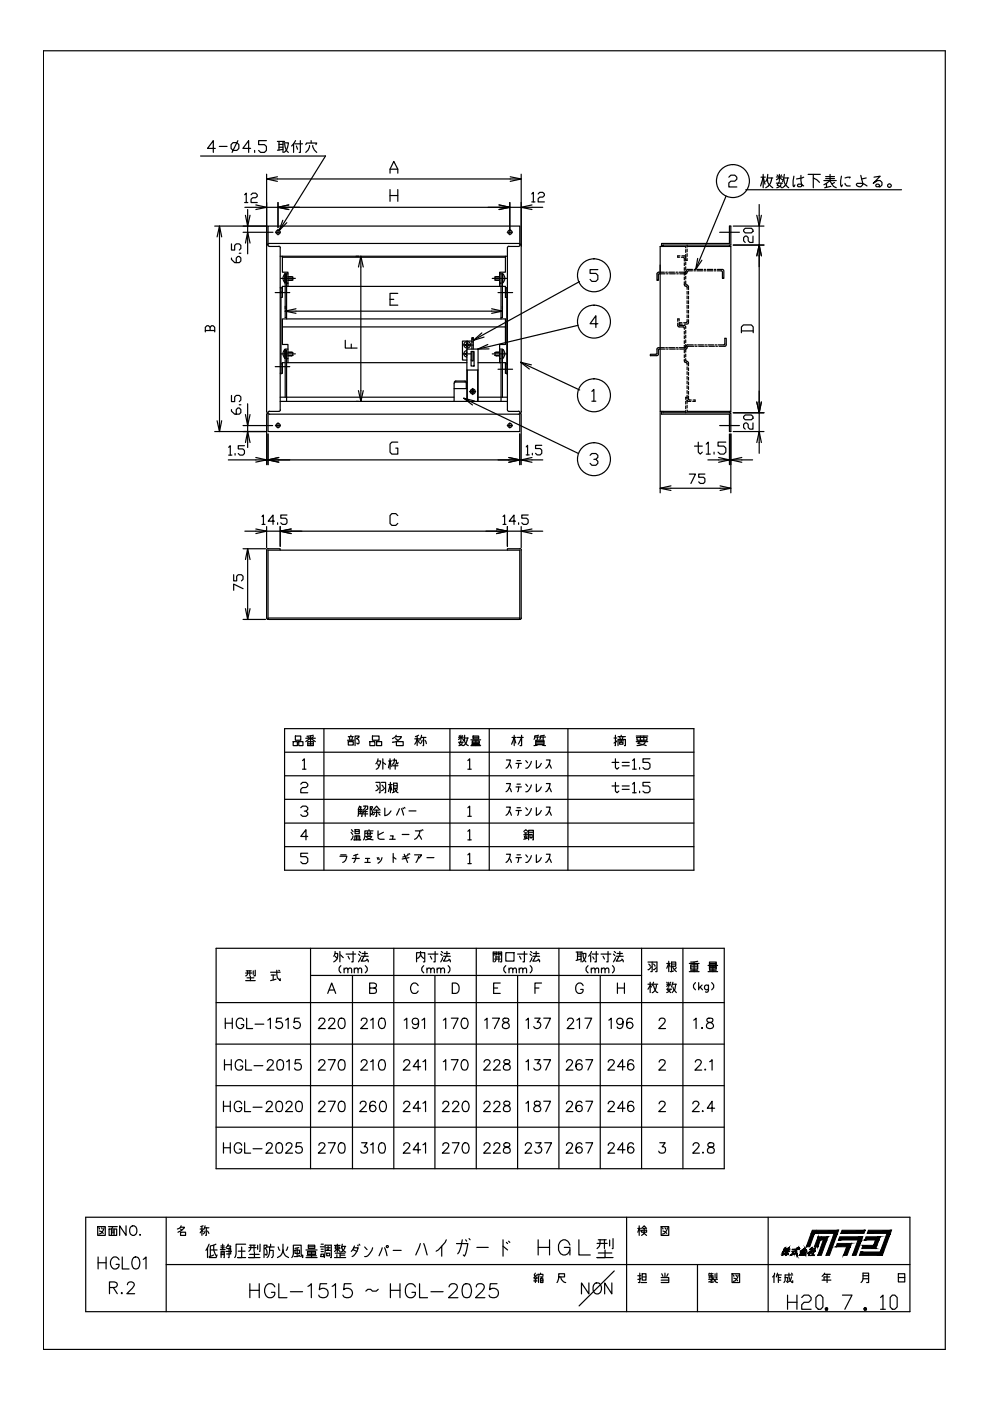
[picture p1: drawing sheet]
<svg xmlns="http://www.w3.org/2000/svg" width="210mm" height="297mm" viewBox="0 0 210 297" stroke-linecap="round" stroke-linejoin="round" font-family="sans-serif">
<!-- layer: WAKU -->
<g fill="none" stroke="#000" stroke-width=".25">
<path d="M9.2 10.8h191.2v275.3h-191.2zM18.2 258.1h174.7v20h-174.7zM26.7 259.9v2l-1.3-2v2M35.2 258.1v20M38.4 259.9l-.4 .5-.4 .2M43.1 259.9l-.5 .2M43.5 259.9l-.3 .8M132.9 258.1v20M135.5 259.9v2M162.9 258.1v20M20.7 260.1h1.6v1.8h-1.6zM21 260.3l.1 .3"/>
<path d="M21.1 261l.4 .1 .4 .4M21.5 260.3l.1 .3M22.1 260.3a1.45 1.45 0 0 1-1.1 1.3M23 260.1h1.9M23.1 260.6h1.6v1.3h-1.6zM23.6 261h.6M23.6 261.4h.6M23.9 260.1l-.3 .5v1.3M24.2 260.6v1.3M27.7 260.2a.74 .74 0 0 1 .8-.3 .74 .74 0 0 1 .5 .8 .92 .92 0 0 1-.9 1.2l-.2-.1a1.24 1.24 0 0 1-.2-1.6zM29.7 261.7v.2l.1-.1M35.2 268.1h157.7"/>
<path d="M38.3 260.2h.8v.1l-.6 .5-.8 .5M38.3 261.3h1v.6h-1zM38.3 260.6l.2 .2M42.4 260.6h.7M42.8 260.1v1.8M43.1 261.1l-.3-.3-.4 .6M43.4 260.3h.9M43.5 261l-.4 .6M43.7 260.3v1.6h-.1M44 261l.3 .5M113.3 271.4v.3M113.5 269.9l-.2 .4 .2 .3"/>
<path d="M113.5 271v.9M113.8 270.3l-.5 .6v.1h.5M113.8 270.7v.4M113.8 271.4v.3M114.1 270.5v-.3h1v.3M114.2 270.7v1.2M114.3 270.5l-.2 .5M114.6 270.7h.5M114.6 271.5h.5M114.6 269.9v.3M115 270.7l-.4 .4v.8h.5v-.8h-.5M118.5 270.7h1.2v-.6h-1.2a2.63 2.63 0 0 1-.4 1.8"/>
<path d="M118.9 270.7a1.38 1.38 0 0 0 1 1.2M130.2 269.5l-7.4 7.4M135.2 270.5h.7M135.2 260.4h.6M135.7 269.9v2h-.3M135.8 261l-.3-.6-.3 .9M135.9 271l-.2 .2h-.5M135.9 271.9h1.2M136 260.4l.6-.5 .5 .5M136 260.8h1.1v.5h-1.1zM136.2 270.1h.8v1.3h-.8zM136.2 270.7h.8"/>
<path d="M136.3 260.4h.5M136.6 260.4v1l.5 .5M136.6 261.3l-.1 .3-.5 .3M140.2 270.9h1.6v1h-1.6M140.2 260.1h1.6v1.8h-1.6zM140.2 271.4h1.6M140.3 270.1l.3 .5M140.4 260.3l.2 .3M140.6 261l.4 .1 .4 .4M141 260.3l.1 .3M141 269.9v1M141.5 260.3a1.45 1.45 0 0 1-1.1 1.3"/>
<path d="M141.7 270.1l-.3 .5M147.9 268.1v10M150.3 271.8l.5-.3 .1-.3v.7M150.3 270.5h.9M150.3 271.2h1.8M150.4 271v-.3h.8v.4l-.1-.1M150.4 269.9l-.1 .3M150.4 270.1h.8M150.8 269.9v1.1M151.3 271.2l.4 .6 .4 .1M151.3 271.8l-.6 .1M151.6 270.1v.8"/>
<path d="M151.7 271.5l-.1 .2M152 269.9v1.1h-.1M155.2 270.1h1.6v1.8h-1.6zM155.5 270.3l.1 .3M155.6 271l.4 .1 .4 .4M156 270.3l.1 .3M156.5 270.3a1.47 1.47 0 0 1-1 1.4M164.1 270.5v1.4M164.2 269.9l-.1 .6-.3 .2M164.7 270.3h1M164.9 269.9l-.3 .8M165 270.9h.5"/>
<path d="M165 271.4h.5M165 270.3v1.6M166.5 270.9h.5v.6l-.2 .2M166.6 266.1h.1M167.3 269.9a1.58 1.58 0 0 0 .8 2v-.4M167.8 270.7l-.2 .8-.7 .4M167.8 269.9l.2 .2M168.1 270.3h-1.6v1.2l-.3 .4M174.3 271.4h1.9M174.7 270.2h1.3M174.9 269.9l-.6 .7M175.4 270.2v1.7"/>
<path d="M175.9 270.7h-1.2v.7M182.6 271.9l.4-.7v-1.3h1.2v2h-.5M183 270.5h1.2M183 271.1h1.2M190.5 270.1h1.3v1.7h-1.3zM190.5 270.9h1.3"/>
</g>
<!-- layer: TEXT_0 -->
<g fill="none" stroke="#000" stroke-width=".25">
<path d="M161.3 37.6h1M161.8 37v2.8M162.2 39l-.4-1.4-.5 1.8M162.7 37.9a2.01 2.01 0 0 0 1.1 1.9M162.7 37.7h1.1M162.8 37l-.1 .7-.3 .8M163.6 37.7a2.31 2.31 0 0 1-1.2 2.1M164.6 38.1l.6-.6 .7 .6M164.6 38.8h1.3M164.6 37.5h1.3M164.8 37.1l.2 .3M165.2 38.5l-.4 .8 .9 .5"/>
<path d="M165.2 37v1.3M165.6 38.8a.94 .94 0 0 1-.9 1M165.7 37.1l-.2 .3M166.2 37.9a2.15 2.15 0 0 0 1 1.9M166.2 37.7h1M166.3 37l-.4 1.5M167 37.7a2.37 2.37 0 0 1-1.1 2.1M168.3 37.4l-.1 2 .1 .2 .2-.4M169.8 37.2l.2 2.2-.2 .2h-.5l-.2-.2 .2-.4h.5l.6 .4M170.4 37.6l-1.5 .3M171.3 37h2.6M172.4 37.7l.8 .4 .6 .6"/>
<path d="M172.4 37v2.8M174.7 39.2l.5-.3v.8M174.7 38.3h2.6M175.1 37.4h1.8M175.1 37.9h1.8M176 38.4l.7 1.1 .6 .3M176 37v1.3l-.8 .6M176.2 39.5l-1.3 .3M176.9 38.7l-.5 .3M178.4 37.4l-.2 .9v.9l.2 .4 .2-.4M179.2 38.9l.3 .5h.8M179.2 37.7l1.1-.1-.2 .1"/>
<path d="M182.5 37.2l.4 2-.4 .4h-.4l-.3-.2-.2-.4a2.01 2.01 0 0 1 2.2 .4M183.7 37.7l-1 .2M185.3 37.6l1.3-.2-1.5 1.5 1-.6h.5l.4 .4v.5l-.4 .4h-.7l-.2-.4 .2-.2h.3l.3 .2v.4M158.1 40.2h33M20.8 266.5v2.5M20.8 267.7h1.7M22.5 266.5v2.5M23.2 273h1.1a.61 .61 0 0 0 .4-1l-.4-.2h-1.1v2.5M24 273l.9 1.3M25.2 267.1a.94 .94 0 0 0-1-.6 .94 .94 0 0 0-.8 1 1.12 1.12 0 0 0 .3 1.2 1.12 1.12 0 0 0 1.2 .2l.3-.5v-.3h-.6M25.8 274l-.1 .2 .1 .1 .1-.1M25.9 266.5v2.5h1.5"/>
<path d="M27 272.4l.1-.4a.79 .79 0 0 1 1.4 .3l-.4 .8-1.2 1.2h1.6M28.3 266.6a.78 .78 0 0 1 1.2 .4 1.97 1.97 0 0 1-.2 1.9 .78 .78 0 0 1-1.2-.4 1.97 1.97 0 0 1 .2-1.9zM30.4 267l.6-.5v2.5M44 264.6l-.3 .5M44.3 263.8l-.3 .8v2M44.3 266.6h1.6M44.6 265h1.4M45.3 264v1l.6 1.4 .1-.3M45.3 266.1l-1 .3M45.8 263.8l-1.2 .4v2M46.7 264.9h1M46.8 264.2h.8"/>
<path d="M46.8 264.6h.8M46.9 266.6v-1.3h.7l-.1 1.3M46.9 266h.7M46.9 265.7h.7M47.2 263.8v1.1M47.9 265.3h1.2M48.1 264.7h.8v1.2h-.8M48.2 264.2l-.3 .4M48.4 263.8l-.2 .4h.7v.2l-.3 .3v1.9h-.2M50.5 265.3h1.5M51.2 264.4v2.2h-.8h1.7M52.1 263.8h-2v2.1l-.3 .7"/>
<path d="M52.8 264.5h1.5M52.9 266h2.1M52.9 264h1.2M53 272.2v2.9M53 273.6h2M53.2 264l-.1 .9-.3 .4M53.9 264v1.3M53.9 265.5v1.1h-1.1h2.3M54.6 264v.9M55 272.2v2.9M55.1 263.8v1.5h-.1M56.2 265.9l.2 .2 .2-.2a1.11 1.11 0 0 0-.4-1.2l.4-.4v-.3h-.6v2.6"/>
<path d="M56.6 264.4h1.5M57.2 265.1h.7v1.1l-.3 .4M57.2 264.4a2.45 2.45 0 0 1-.6 2.2M57.4 263.8v.6M58.3 272.9a1.12 1.12 0 0 0-1.3-.7 1.12 1.12 0 0 0-.9 1.1 1.32 1.32 0 0 0 .3 1.4 1.32 1.32 0 0 0 1.4 .3l.5-.5v-.5h-.8M59 264.4l.3 .7M59.1 272.2v2.9h1.7M60 263.8a2.28 2.28 0 0 1-1.2 2.8M60 264.9l.2 .8 .3 .5 .7 .4M61 264.4l-.3 .7M61.6 273.9h2.5M62.5 265.1h1v.6h-1z"/>
<path d="M63 264.7v1.7M63.3 264.5l-.8 .2M63.3 266.1l.4 .3M63.5 266.2l-1.1 .2M64.2 266.1v.5l-.3-.7v-1.9h-1.7v1.9l-.3 .7M64.9 265h2.3M64.9 266.6h2.3M65 266.2h2.1M65.2 265.3h1.7v.7h-1.7zM65.2 265.7h1.7M65.3 272.7l.7-.5v2.9M65.4 264h1.3v.7h-1.3z"/>
<path d="M65.4 264.3h1.3M66.1 265.3v1.3M67.9 264.3h.9M68 265.9h.6v.5h-.6zM68.1 265.4h.5M68.1 264.9h.5M68.1 263.8h.5M68.8 266.6l.1-2.6h1.3v2.6h-.1M69.1 264.6h.9M69.3 272.2h-1.4l-.2 1.2a1.06 1.06 0 0 1 1.6 0 1.06 1.06 0 0 1-.2 1.6 1.06 1.06 0 0 1-1.5-.4M69.3 265.7h.6v.5h-.6zM69.6 264.2v.9h-.5h1"/>
<path d="M70.4 272.7l.7-.5v2.9M70.9 265.4l.6-.6 .6 .6M70.9 266.6h2.4M70.9 264h1.2M71.1 264.4h.8v.4h-.8zM71.1 265.7h2M71.4 266v.6M71.5 263.8v1.7M72.1 266.1h1M72.1 265.7v.9M72.5 264.4a1.13 1.13 0 0 0 .8 1.1M72.5 264.3h.8"/>
<path d="M72.6 263.8l-.3 .9M73.1 264.3l-.2 .6-.6 .6M74.4 272.2h-1.4l-.1 1.2a1.07 1.07 0 0 1 1.6 .1 1.07 1.07 0 0 1-.3 1.5 1.07 1.07 0 0 1-1.5-.4M74.8 264.9l.9 .4M75 264.6h1a2.69 2.69 0 0 1-1.4 1.8M75.2 264.2l-.7 1.1M75.8 264l.2 .2M76.1 263.8l.2 .2M77.3 264.4l.5 .5M79 264.6a2.24 2.24 0 0 1-1.7 1.8M80.2 273.4l-.4 .3h-.8l-.4-.3h-.6l-.4 .3M81 264.6l-.6 1.6"/>
<path d="M81.5 264.6l.6 1.6M82.8 273.6h2M82.8 272.2v2.9M83.4 265.1h1.7M84.8 272.2v2.9M88.1 272.9a1.1 1.1 0 0 0-1.3-.7 1.1 1.1 0 0 0-.8 1.1 1.29 1.29 0 0 0 .2 1.4 1.29 1.29 0 0 0 1.4 .3l.5-.5v-.5h-.8M89 272.2v2.9h1.6M89.1 263.7l-.9 2.4M89.8 263.7l.8 2.4M91.4 273.9h2.6M92.5 265.3l.4-.3 .8-.8v2.1M94.6 262.9l-.2 .5-.7 .8"/>
<path d="M95.2 272.9l.2-.5a.95 .95 0 0 1 1.6 .3v.3l-.5 .7-1.4 1.4h2M96.8 263.7h2.4l-.5 2.1-.2 .5-.3-.2M98 262.9a5.4 5.4 0 0 1-1 2.9M98.4 272.3a.97 .97 0 0 1 1.4 .4 2.39 2.39 0 0 1-.3 2.3 1.02 1.02 0 0 1-1.4-.4 2.57 2.57 0 0 1 .3-2.3zM98.7 262.9l.2 .3M99.5 262.6l.2 .3M101 272.9a.65 .65 0 0 1 .5-.7h.6a.71 .71 0 0 1 .4 1.1l-1.7 1.8h2M101.1 264.5h2.4M105.4 272.2h-1.5l-.1 1.2a1.06 1.06 0 0 1 1.6 0 1.06 1.06 0 0 1-.2 1.6 1.06 1.06 0 0 1-1.5-.4M106.7 264.2l.9 .8M106.7 262.9v3.4M107.4 263.4l.2 .3"/>
<path d="M107.8 263.2l.3 .2M114.1 264.5h2.4M114.1 262.9v3.2M116.5 262.9v3.2M119.6 264.5h1.2v1.6M120.8 264a1.21 1.21 0 0 0-1.2-1.2 1.21 1.21 0 0 0-1.2 1.2v1a1.21 1.21 0 0 0 1.2 1.1 1.21 1.21 0 0 0 1.2-1.1M122.7 262.9v3.2h2.5M124.9 272v2.3l-1.6-2.3v2.3M126.2 272.1a1.14 1.14 0 0 1 1.3 .5 1.14 1.14 0 0 1-.2 1.4 .87 .87 0 0 1-1 .3 .87 .87 0 0 1-.6-.9 1.39 1.39 0 0 1 .5-1.3zM126.6 263.6h2.1M126.8 265.7h2.9M126.8 262.9h1.7"/>
<path d="M127.2 262.9v.9l-.1 .5-.5 .4M128.2 262.9v1.8M128.3 265v1.6h-1.7h3.4M129.3 262.9v1.3M129.7 272v2.3l-1.5-2.3v2.3M130 262.6v2.1h-.2M167 274.6v3M167 276.1h2M169 274.6v3M170 275.1l.5-.5h1l.5 .5v.5l-.5 .5h-1l-.5 .5v1h2M173 275.1l.5-.5h.5l.5 .5v2l-.5 .5h-.5l-.5-.5zM178.6 274.6h2.1l-1.6 3"/>
<path d="M186.7 275.1l.5-.5v3M186.7 277.6h1M189.2 274.6h.5l.5 .5v2l-.5 .5h-.5l-.5-.5v-2z"/>
<circle cx="188.6" cy="39.3" r=".38"/>
<circle cx="82.1" cy="264.3" r=".22"/>
</g>
<!-- layer: 1 -->
<g fill="none" stroke="#000" stroke-width=".25">
<path d="M60.3 154.5h86.8v30h-86.8zM60.3 159.5h86.8M62.2 157.2h.8v.9h-.8zM62.6 156.1h1.2v.8h-1.2zM63.3 157.2h.9v.9h-.9zM64.8 157.2l1-.7 1.1 .7M64.8 156.5h2.1M65.2 157.2h1.2v.9h-1.2zM65.2 156.2l.3 .2M65.2 157.7h1.2M65.8 156v1.2M65.8 157.2v.9"/>
<path d="M66.4 155.9l-1.3 .2M66.4 156.2l-.3 .2M68.7 154.5v30M73.7 156.9h1.4M73.8 157.2h1.1v.8h-1.1zM73.8 156.2h1.1M74.1 156.4l.1 .5M74.4 155.9v.3M74.7 156.4l-.1 .5M75.7 157.5v.2h.3a.7 .7 0 0 0-.4-1.1l.5-.3v-.2h-.8v2M78.4 157.2h1.1v.9h-1.1zM79 156.1h1.4v.8h-1.4z"/>
<path d="M79.9 157.2h1v.9h-1zM83.2 157.4h.2M83.9 156.2h1.2a2.08 2.08 0 0 1-1.8 1.2M83.9 156.6l.4 .3M84 155.9l-.1 .3-.7 .4M84 157.2h1.5v.9h-1.5zM87.9 156.6h1.1M88.4 156.1v2M88.7 155.9l-.6 .3M88.9 157.5l-.5-.9-.5 1.2M89.3 156.4h1M89.4 155.9l-.4 1"/>
<path d="M89.5 156.9l-.3 .8M89.8 156.4v1.7h-.1M90.1 156.9l.3 .8M95.4 154.5v30M97.2 156.8l.5-.5 .5 .5M97.2 157.4h1M97.2 156.3h1M97.4 156l.1 .2M97.7 157.1l-.3 .6 .7 .4M97.7 155.9v1M98 157.4a.66 .66 0 0 1-.7 .7M98.1 156l-.2 .2"/>
<path d="M98.5 156.6a1.48 1.48 0 0 0 .8 1.5M98.5 156.5h.8M98.5 155.9l-.3 1.2M99.1 156.5l-.2 .9-.7 .7M99.8 156.9h2.1M99.8 158.1h2.1M100 157.8h1.7M100.1 157.1h1.5v.5h-1.5zM100.1 157.4h1.5M100.3 156.1h1.2v.5h-1.2zM100.3 156.3h1.2M100.9 157.1v1"/>
<path d="M103.7 154.5v30M108.6 156.4h.8M109 155.9v2.2M109.4 157.5l-.4-1.1-.5 1.4M109.7 156.4h1.2M110.6 155.9v2.2h-.3M110.6 156.4l-.7 1.4M113.4 156.3h1M113.6 156.9h1.7v1h-1.7zM113.6 157.2h1.7M113.6 157.5h1.7M113.9 158l-.7 .1"/>
<path d="M113.9 156.3v.5M114.2 155.9l-.8 .1v.5l-.2 .2M114.6 156.3h1.1M115 158l.7 .1M115.2 156.3v.5M115.4 155.9l-.8 .1v.5l-.2 .2M120.4 154.5v30M130.2 156.5h.6M130.5 155.9l-.1 2.2M130.8 157.1l-.6 .4M131 158.1v-1.3h1.6v1.3h-.2M131 156.2h1.6"/>
<path d="M131.2 157.1h1.1M131.4 157.4h.7v.4h-.7zM131.4 156.2l.1 .6M131.7 155.9v.3M131.7 156.8v.6M132.1 156.2l-.2 .6M134.9 157.2h2.4M134.9 156.1h2.4M135.1 156.4h2.1v.5h-2.1zM135.8 156.1v.8M136.1 156.9l-.9 .7 1.8 .5M136.5 156.1v.8"/>
<path d="M136.8 157.2a1.55 1.55 0 0 1-1.7 .9M60.3 179.5h86.8M60.3 174.5h86.8M60.3 169.5h86.8M60.3 164.5h86.8M63.8 171.3l.3-.4h.8l.3 .4v.3l-.3 .4h-.4M63.8 166.3l.3-.4h.8l.3 .4v.3l-.3 .4h-.8l-.3 .4v.7h1.4M64.1 161.3l.4-.4v2.2M64.1 163.1h.8M64.9 172l.3 .4v.3l-.3 .4h-.8l-.3-.4M65.2 177.3h-1.4l1.1-1.4v2.2M74.4 176.5l.4 .4"/>
<path d="M74.5 175.9l.4 .4M74.9 177.2l-.1 .4-.4 .5M75 178.1h1.5M75.2 178.1v-.9h1.1v.9M75.3 175.9h.9v.9h-.9zM75.3 176.3h.9M75.6 177.2v.9M75.9 173.1l.1-1.5h.8v1.5h-.2M75.9 177.2v.9M76 172.1h.8M76 172.5h.8M76.2 171h.4l-.2 1.5"/>
<path d="M76.2 170.9l-.2 .7M76.9 172.6h1M77.1 170.9h.8v.6l-.3 .1M77.1 171.8l-.2 .6M77.1 172.1h.8M77.4 170.9v.4l-.3 .3M77.4 171.8v1.3M77.5 177.3h1.3a1.36 1.36 0 0 1-1.3 .8M77.5 176.7h1.5M77.7 177.3a1.51 1.51 0 0 0 1.4 .8M77.9 176.3v.8h.6v-.8M78.2 175.9v.3"/>
<path d="M78.7 172.6l.1 .1 .2-.1-.1-.8-.2-.2 .3-.6h-.5v2.1M79.1 176.2h-1.7v1.1l-.3 .8M79.1 171.8l.8-.9 .7 .9M79.1 172.2h1.5M79.4 171.8h.9M79.4 172.5l-.3 .3M79.7 165.9h.9v2.2h-.2M79.9 171.8v1.3h-.3M79.9 166.5l.3 .4M80.1 161.3h.6a1.84 1.84 0 0 1-.9 1.8M80.1 161.9l.2 .5M80.2 176.2v1.4l.4 .3h.9"/>
<path d="M80.2 160.9l-.1 .4-.4 .6M80.3 172.5l.3 .3M80.4 167.1l-.7 .6M80.9 165.9h.9v2.2h-.2M81 166.5l.3 .4M81.2 161.6l.6 .5M81.2 160.9v2.2M81.3 176.5l-1.1 .6M81.6 171.3v1.6l.9-.4 .4-.6M81.6 167.1l-.7 .6M82.4 166.3h.8M82.4 161.3h.6"/>
<path d="M82.6 177.9h1.2M82.7 160.9v2.2M82.8 177.2h.6l-.2 .7M82.8 165.9v2.2M82.9 162.5l-.2-1.2-.3 1.5M83.1 167.5l-.3-1.2-.4 1.5M83.2 162.4h1.2M83.3 161.2h.7l.1 .7h.2l.1-.3M83.5 167.1h.7v-1.1h-.7v2M83.5 166.6h.7M83.6 160.9a1.18 1.18 0 0 1-.4 1.2M83.7 167.1l.4 .9 .3 .1"/>
<path d="M83.8 167.8l-.6 .3M83.8 161.9v1.2M84.2 167.4l-.2 .3M84.7 171.5l-.6 1.3M85.1 171.5l.5 1.3M85.3 176.9h1.4M85.4 171.3l.2 .2M85.7 171.2l.2 .1M86.7 171.9h1.5M88.1 176.2h1a2.39 2.39 0 0 1-1.2 1.7M88.8 177.1l.6 .8M89.2 176l.2 .2"/>
<path d="M89.5 175.9l.2 .1M99.2 176.2l.4-.3v2.2M99.2 171.3l.4-.4v2.2M99.2 161.3l.4-.4v2.2M99.2 163.1h.7M99.2 178.1h.7M99.2 173.1h.7M107.4 171.1h.8l-.4 1.3-.5 .5M107.4 166.1h.8l-.4 1.3-.5 .5M107.4 161.1h.8l-.4 1.3-.5 .5M108 172l.4 .9M108 167l.4 .9"/>
<path d="M108 162l.4 .9M109.4 171.8h1.1M109.4 166.8h1.1M109.4 161.9h1.1M109.6 171.3h.7M109.6 166.3h.7M109.6 161.3h.7M110 171.8l-.3 1.1M110 166.8l-.3 1.1M110 161.9l-.3 1M111.1 176.3l.4-.4 .4 .4M111.1 177h.8"/>
<path d="M111.2 177.3l.2 .5M111.2 176.6h.6M111.5 176.6v1.2M111.5 171.3l.4 .4M111.5 166.3l.4 .4M111.5 161.3l.4 .4M111.7 177.3l-.1 .4M111.9 177.7l-.8 .2M112.1 178.1v-2.1h1v2.1h-.1M112.2 176.5h.8M112.4 176.9h.4v.7h-.4zM112.7 171.4a1.63 1.63 0 0 1-1.2 1.5"/>
<path d="M112.7 166.4a1.63 1.63 0 0 1-1.2 1.5M112.7 161.4a1.63 1.63 0 0 1-1.2 1.5M113.7 171.3v1.6l.7-.5 .4-.6M113.7 166.3v1.6l.7-.5 .4-.6M113.7 161.3v1.6l.7-.5 .4-.5M115.8 171.1h.8l-.2 .9-.4 .7-.3 .2M115.8 166.1h.8l-.2 .9-.4 .7-.3 .2M115.8 161.1h.8l-.2 .9-.4 .7-.3 .2M116.4 172l.5 .9M116.4 167l.5 .9M116.4 162l.5 .9M129.8 166.6h1.4"/>
<path d="M129.8 161.6h1.4M130.5 165.9v1.8l.3 .4 .4-.4M130.5 160.9v1.8l.3 .4 .4-.4M131.9 166.6h1.5M131.9 167.4h1.5M131.9 161.6h1.5M131.9 162.4h1.5M134.1 166.3l.4-.4v2.2M134.1 161.3l.4-.4v2.2M134.1 168.1h.8M134.1 163.1h.8M135.6 162.7v.4"/>
<path d="M135.6 167.7v.4M137.8 165.9h-1.5v.7h1.1l.4 .4v.7l-.4 .4h-.7l-.4-.4M137.8 160.9h-1.5v.7h1.1l.4 .4v.7l-.4 .4h-.7l-.4-.4M65.2 180.9h-1.4v.7h1.1l.3 .4v.7l-.3 .4h-.8l-.3-.4M72.1 181.5h1.4a1.35 1.35 0 0 1-.8 1.4M72.2 181.2h1.2M74.7 182h1.5M75.5 181.2a1.85 1.85 0 0 1-.5 1.7M75.9 181.1l-.9 .3M77.4 182.9h1.1M77.5 182h.9M77.9 182v.9"/>
<path d="M80 181.8l.2 .5M80.3 181.8l.1 .5M81 181.8a1.58 1.58 0 0 1-.8 1.2M83.4 181.7l.6 .4M83.4 180.9v2M85.7 181.1l.7 1.8M86.4 181.1l.2 .1M86.4 181.4l-1 .3M86.7 180.9l.2 .2M86.7 181.8l-1.4 .3M87.9 181.2h1.5l-.6 .8M88.8 181.5l-.6 1.4"/>
<path d="M90.5 181.8h1.5M99.2 181.2l.4-.3v2.2M99.2 183.1h.7M107.4 181.1h.8l-.4 1.3-.5 .5M108 182l.4 .9M109.4 181.8h1.1M109.6 181.2h.7M110 181.8l-.3 1.1M111.5 181.2l.4 .5M112.7 181.4a1.63 1.63 0 0 1-1.2 1.5M113.7 181.2v1.7l.7-.5 .4-.6M115.8 181.1h.8l-.2 .9-.4 .7-.3 .2"/>
<path d="M116.4 182l.5 .9M45.8 201.1h107.8v46.7h-107.8zM45.8 212.6h107.8M47.8 215.9v2.2M47.8 216.9h1.4M49.2 215.9v2.2M51.7 216.4a.81 .81 0 0 0-1-.5 .81 .81 0 0 0-.6 .8 .91 .91 0 0 0 .3 1.2 .91 .91 0 0 0 1.2-.2l.1-.5h-.5M52.1 207.9h2M52.1 206.3h1.3M52.2 205.8h1.1M52.3 215.9v2.2h1.3M52.4 207.3h1.4"/>
<path d="M52.5 205.8v.6l-.4 .5M53 205.8v1.1M53.1 207v.9M53.7 205.8v.8M54.1 217.1h1.8M54.1 205.7v1.2h-.3M56.8 216.3l.5-.4v2.2M57.4 206.1h2M57.5 206.7h.9M57.9 206.7v1M58.5 207.6l-1.1 .3M58.7 205.7l.1 1.6 .6 .6v-.4"/>
<path d="M59.1 205.7l.2 .1M59.7 215.9h-1l-.1 .9a.77 .77 0 0 1 1.1 0 .77 .77 0 0 1-.1 1.1 .77 .77 0 0 1-1.1-.3M60.6 216.3l.5-.4v2.2M63.5 215.9h-1l-.2 .9a.77 .77 0 0 1 1.2 0 .77 .77 0 0 1-.1 1.1 .77 .77 0 0 1-1.2-.3M65.8 201.1v46.7M65.8 206.8h70.2M67.6 216.4l.1-.3a.77 .77 0 0 1 1-.1 .51 .51 0 0 1 .1 .7l-1.3 1.4h1.5M69.5 210.6l.8-2.2 .9 2.2M69.7 216.4l.2-.4a.77 .77 0 0 1 1 .1 .72 .72 0 0 1-.2 .9l-1.1 1.1h1.5M69.8 209.9h1.1M71 202.2h.6a1.41 1.41 0 0 1-.8 1.7M71 201.7v.5l-.2 .5"/>
<path d="M71 202.7l.5 .5M72 216a.76 .76 0 0 1 1.1 .3 1.9 1.9 0 0 1-.2 1.6 .69 .69 0 0 1-1.1-.3 1.69 1.69 0 0 1 .2-1.6zM72.1 201.7v2.2M72.2 202.5l.6 .5M72.3 204.7a.9 .9 0 0 0 0 1.6M73 205.5l.3-.3 .4 .1 .1 1M73 205.2v1.1M73.4 202.3h2M73.8 205.5l.3-.3 .4 .1 .1 1M73.8 202.7l.3 .6M74.7 206.8v41M74.9 201.7v2.2h-.3"/>
<path d="M75.1 205.5l.4-.3 .3 .1 .1 1M75.1 205.2v1.1M75.9 205.5l.4-.3 .3 .1 .1 1M76 202.3l.3 .3M76.2 201.7l.3 .3M76.5 203l-.5 .9M76.6 216.4l.1-.3a.73 .73 0 0 1 .9-.1l.1 .1a.72 .72 0 0 1-.2 .9l-1 1.1h1.4M76.6 202.7h1.5M76.8 202.2h1.1M77.2 202.7l-.6 1.1h.8l.5-.3M77.4 201.7v1M77.4 204.7l.5 .5v.6l-.5 .5"/>
<path d="M77.8 203.3l.3 .3v.3M78.4 209.5l1.2-.1 .2-.3-.1-.5-.4-.2h-.9v2.2h.9a.57 .57 0 0 0 .5-.5 .57 .57 0 0 0-.5-.6M78.6 216.3l.5-.4v2.2M80.6 216a.71 .71 0 0 1 1 .3 1.11 1.11 0 0 1-.7 1.8 1.39 1.39 0 0 1-.3-2.1zM83.5 201.1v46.7M85.7 216.3l.5-.4v2.2M88.3 203.9v-1.9h1.8v1.9h-.3M88.7 209a.82 .82 0 0 0-1-.6 .82 .82 0 0 0-.6 .9v.5a.83 .83 0 0 0 .6 .8 .83 .83 0 0 0 1-.5M88.7 216.6a.68 .68 0 0 1-.9 .5 .68 .68 0 0 1-.2-1.1 .68 .68 0 0 1 1.1 .2 2.1 2.1 0 0 1-.3 1.7 .64 .64 0 0 1-.9-.2M89.2 201.7a1.09 1.09 0 0 1-.8 1.5M89.2 202.3l.1 .4 .6 .5M89.5 216.3l.5-.4v2.2"/>
<path d="M89.8 204.7l-.4 .5v.6l.4 .5M90.5 205.5l.4-.3 .3 .1 .1 1M90.5 205.2v1.1M90.8 202.3h2.1M91.2 202.7l.3 .6M91.3 205.5l.4-.3 .3 .1 .1 1M92.2 206.8v41M92.3 201.7v2.2h-.3M92.7 205.5l.3-.3 .4 .1v1M92.7 205.2v1.1M93.4 205.5l.4-.3 .4 .1v1M93.4 202.3l.3 .3"/>
<path d="M93.6 201.7l.3 .3M93.9 203l-.5 .9M94 216.3l.5-.4v2.2M94 202.7h1.5M94.2 202.2h1.1M94.6 202.7l-.6 1.1h.8l.5-.3M94.8 201.7v1M95 204.7a.9 .9 0 0 1 0 1.6M95.2 203.3l.3 .3v.3M95.7 215.9h1.4l-1 2.2M95.9 208.4h.7a1.18 1.18 0 0 1 .8 1.1 1.18 1.18 0 0 1-.8 1.1h-.7zM98.1 216a.71 .71 0 0 1 1 .3 1.11 1.11 0 0 1-.7 1.8 1.39 1.39 0 0 1-.3-2.1z"/>
<path d="M101 201.1v46.7M102.8 216.3l.5-.4v2.2M104.4 215.9h1.5l-1.1 2.2M104.6 202.5h.7v-.6h-.7v2M104.6 202.2h.7M104.7 209.5h.8M104.9 203.3h1.2M105 202.9h.9M105.2 202.9v.6l-.3 .4M105.6 202.2h.8M105.8 202.9v1M106.1 208.4h-1.4v2.2h1.4"/>
<path d="M106.4 202.5h-.8v-.6h.8v2h-.3M106.7 216a.45 .45 0 0 0 .2 .7 .76 .76 0 0 1 .9 .3 .76 .76 0 0 1 0 .9 .83 .83 0 0 1-1.3-.3 .83 .83 0 0 1 1-.9 .45 .45 0 0 0 .3-.7zM107.2 204.7l-.4 .5v.6l.4 .5M107.2 202h1.8v1.8h-1.8zM107.9 205.5l.4-.3 .3 .1 .1 1M107.9 205.2v1.1M108.7 205.5l.4-.3 .3 .1 .1 1M109.7 202.3h2.1M109.7 206.8v41M110.1 205.5l.3-.3 .4 .1v1M110.1 205.2v1.1M110.2 202.7l.3 .6"/>
<path d="M110.8 205.5l.4-.3 .4 .1v1M111.2 201.7v2.2h-.3M111.5 216.3l.5-.4v2.2M112.4 202.3l.3 .3M112.4 204.7a.9 .9 0 0 1 0 1.6M112.5 201.7l.3 .3M112.8 203l-.4 .9M113 202.7h1.4M113.1 202.2h1.2M113.4 215.9h1.1l-.6 .8a.73 .73 0 0 1 .7 1 .73 .73 0 0 1-1.2 .2l-.2-.3M113.4 209.5h.9M113.6 202.7l-.6 1.1h.7l.6-.3"/>
<path d="M113.7 201.7v1M114.1 203.3l.3 .3v.3M114.8 208.4h-1.4v2.2M115.3 215.9h1.4l-1 2.2M118.5 201.1v46.7M120.3 216.4l.2-.4h.9a.51 .51 0 0 1 .1 .7l-1.3 1.4h1.5M122.1 201.9h1.4M122.3 216.3l.6-.4v2.2M122.4 202.3h.8M122.4 202.7h.8M122.4 201.9v1.6M123.2 201.9v2"/>
<path d="M123.2 203.3l-1.1 .3M123.5 202.2h.7a2.16 2.16 0 0 1-.7 1.7M123.6 209a.8 .8 0 0 0-.9-.6 .8 .8 0 0 0-.6 .9 .97 .97 0 0 0 .2 1 .97 .97 0 0 0 1 .2l.3-.4v-.3h-.5M123.6 202.2a2.28 2.28 0 0 0 .6 1.7M124 215.9h1.4l-1 2.2M124.7 204.7l-.4 .5v.6l.4 .5M125.2 202.6v1.3M125.4 205.5l.3-.3 .4 .1 .1 1M125.4 205.2v1.1M125.4 201.7l-.6 1M125.5 202.3h1.3M125.7 202.9l.3 .4"/>
<path d="M126.2 205.5l.3-.3 .4 .1v1M126.4 201.7v2.2h-.3M127.3 206.8v41M127.4 202.3h2.1M127.5 205.5l.4-.3 .3 .1 .1 1M127.5 205.2v1.1M127.9 202.7l.3 .6M128.3 205.5l.4-.3 .3 .1 .1 1M128.9 201.7v2.2h-.3M129.1 216.3l.5-.4v2.2M129.9 204.7a.9 .9 0 0 1 0 1.6M130.1 202.3l.3 .3"/>
<path d="M130.2 201.7l.3 .3M130.5 203l-.4 .9M130.7 202.7h1.4M130.8 202.2h1.2M130.9 209.5h1.5M130.9 208.4v2.2M131.2 202.7l-.5 1.1h.7l.6-.3M131.4 201.7v1M131.8 203.3l.3 .3v.3M132.1 216.6a.68 .68 0 0 1-1 .5 .68 .68 0 0 1-.2-1.1 .68 .68 0 0 1 1.1 .2 2.1 2.1 0 0 1-.2 1.7 .6 .6 0 0 1-.9-.2M132.4 208.4v2.2M134.1 216.2a.68 .68 0 0 0-.9-.2 1.34 1.34 0 0 0 .3 2.1 .67 .67 0 0 0 .7-.7 .67 .67 0 0 0-.6-.7 .67 .67 0 0 0-.7 .7"/>
<path d="M136 201.1v46.7M137.4 204h1.9v2h-.3M137.4 208.7h.7M137.6 204.4l.3 .5M137.9 208.3v2.2M138.1 209.3l-.2-.3-.5 .7M138.1 205l-.7 .6M138.3 204v2h-.3M138.4 208.7h1.1M138.6 209a1.93 1.93 0 0 0 .9 1.5M138.6 204.4l.3 .5M138.6 208.3l-.3 .7"/>
<path d="M139.2 208.8a1.63 1.63 0 0 1-.9 1.7M139.2 205.2l-.6 .4M139.8 216.4l.2-.4a.77 .77 0 0 1 .9 .1 .72 .72 0 0 1-.2 .9l-1 1.1h1.4M141.4 208.7h.8M141.4 209.7h1M141.4 208.3l.1 .1M141.4 204.3h.7M141.7 209.4l-.2 .5 .7 .6M141.8 203.8v2.2M141.8 208.3v1M142.1 209l-.3-.3-.4 .4M142.1 209.7l-.1 .5-.6 .3"/>
<path d="M142.1 205l-.3-.7-.4 1M142.1 206h.3M142.2 208.3l-.1 .1M142.4 204.9h.9v-.9h-.9v2l.4-.1M142.4 204.4h.9M142.7 209.3l.1 .4 .6 .8M142.7 204.9v.3l.7 .8M142.7 208.7h.7M142.7 208.3l-.3 1M143.3 208.7l-.2 1-.6 .8M143.4 205.2l-.4 .4M144.8 201.1v46.7"/>
<path d="M146.1 204.3h2.1M146.1 206h2.1M146.4 204.6h1.5v.9h-1.5zM146.4 205.7h1.5M146.4 205h1.5M147.1 216.3l.5-.4v2.2M147.2 204v2M147.5 208.3l-.5 .5v.6l.5 .5M147.9 203.8l-1.5 .2M148.1 208.3v1.6M148.4 209.3l.5 .6M148.9 217.9h-.2l.2 .2v-.2"/>
<path d="M148.9 208.8l-.8 .8M150 216a.45 .45 0 0 0 .2 .7 .79 .79 0 0 1 .9 .3 .79 .79 0 0 1 0 .9 .86 .86 0 0 1-1.3-.3 .84 .84 0 0 1 1-.9 .5 .5 0 0 0 .3-.7zM150.1 206h2.1M150.1 204.7h2.1M150.2 208.8l-.1 1.4-.2 .2-.3-.1M150.2 209.1a.48 .48 0 0 0-.7-.1 .48 .48 0 0 0 0 .7 .48 .48 0 0 0 .7-.1M150.4 204.9h1.5v.6h-1.5zM150.4 204h1.5v.6h-1.5zM150.4 204.3h1.5M150.4 205.7h1.5M150.4 205.2h1.5M150.9 208.3l.4 .5v.6l-.4 .5"/>
<path d="M151.1 204.9v1.1M45.8 221.4h107.8M45.8 230.2h107.8M45.8 239h107.8M47.4 233.5v2.2M47.4 234.5h1.4M47.6 224.7v2.2M47.6 225.7h1.4M48.8 233.5v2.2M49 224.7v2.2M51.2 234a.8 .8 0 0 0-.9-.5 .8 .8 0 0 0-.6 .8 .97 .97 0 0 0 .2 1.1 .97 .97 0 0 0 1 .2l.3-.4v-.4h-.5M51.4 225.2a.81 .81 0 0 0-.9-.5 .81 .81 0 0 0-.6 .8 .97 .97 0 0 0 .2 1.1 .97 .97 0 0 0 1.1 .2l.2-.4v-.4h-.5"/>
<path d="M51.9 233.5v2.2h1.2M52.1 224.7v2.2h1.3M53.7 234.8h1.9M53.9 225.9h1.8M56.5 234l.1-.3 .3-.2h.4l.3 .2a.72 .72 0 0 1-.2 .9l-1 1.1h1.4M56.7 225.2v-.1a.66 .66 0 0 1 1.1-.2 .72 .72 0 0 1-.2 .9l-1 1.1h1.5M58.8 233.6a.69 .69 0 0 1 1 .3 2.02 2.02 0 0 1-.2 1.7 .76 .76 0 0 1-1-.3 1.9 1.9 0 0 1 .2-1.7zM59 224.8a.7 .7 0 0 1 1 .3 2.02 2.02 0 0 1-.2 1.7 .76 .76 0 0 1-1-.3 1.9 1.9 0 0 1 .2-1.7zM60.7 234v-.1a.66 .66 0 0 1 1.1-.2 .72 .72 0 0 1-.2 .9l-1 1.1h1.4M60.8 225.1l.5-.4v2.2M63 233.6a.7 .7 0 0 1 1 .3 2.02 2.02 0 0 1-.2 1.7 .76 .76 0 0 1-1-.3 1.9 1.9 0 0 1 .2-1.7zM63.7 224.7h-1l-.2 .9a.77 .77 0 0 1 1.2 0 .77 .77 0 0 1-.1 1.1 .77 .77 0 0 1-1.1-.2"/>
<path d="M67.6 225.2l.1-.3a.71 .71 0 0 1 1-.1 .46 .46 0 0 1 .1 .7l-1.3 1.4h1.5M67.6 234l.1-.3a.71 .71 0 0 1 1-.1 .46 .46 0 0 1 .1 .7l-1.3 1.4h1.5M69.6 224.7h1.5l-1.1 2.2M69.6 233.5h1.5l-1.1 2.2M72 224.8a.7 .7 0 0 1 1.1 .3 2.02 2.02 0 0 1-.2 1.7 .74 .74 0 0 1-1.1-.3 1.6 1.6 0 0 1 .2-1.7zM72 233.6a.7 .7 0 0 1 1.1 .3 2.02 2.02 0 0 1-.2 1.7 .74 .74 0 0 1-1.1-.3 1.6 1.6 0 0 1 .2-1.7zM76.4 234l.1-.3a.71 .71 0 0 1 .9-.1l.1 .1a.72 .72 0 0 1-.2 .9l-1 1.1h1.4M76.6 225.2l.1-.3 .3-.2h.4l.3 .2a.72 .72 0 0 1-.2 .9l-1 1.1h1.4M78.6 225.1l.5-.4v2.2M79.6 233.8l-.1-.2a.7 .7 0 0 0-1 .3 1.73 1.73 0 0 0 .2 1.7 .68 .68 0 0 0 1-.3 .68 .68 0 0 0-.5-.9 .68 .68 0 0 0-.8 .6M80.6 224.8a.66 .66 0 0 1 1 .3 1.82 1.82 0 0 1-.2 1.7 .74 .74 0 0 1-1-.3 1.6 1.6 0 0 1 .2-1.7zM80.8 233.6a.66 .66 0 0 1 1 .3 1.11 1.11 0 0 1-.7 1.8 1.2 1.2 0 0 1-.5-1.8z"/>
<path d="M85.6 225.2l.1-.3a.71 .71 0 0 1 1-.1 .46 .46 0 0 1 .1 .7l-1.3 1.4h1.5M85.6 234l.1-.3a.71 .71 0 0 1 1-.1 .46 .46 0 0 1 .1 .7l-1.3 1.4h1.5M89.2 226.2h-1.6l1.1-1.5v2.2M89.2 235h-1.6l1.1-1.5v2.2M89.7 225.1l.5-.4v2.2M89.7 233.9l.5-.4v2.2M93.9 234v-.1a.66 .66 0 0 1 1.2-.2 .72 .72 0 0 1-.3 .9l-1 1.1h1.5M94 225.1l.5-.4v2.2M95.7 224.7h1.4l-1 2.2M96 234l.4-.5 .6 .1a.46 .46 0 0 1 .1 .7l-1.2 1.4h1.4M98.1 224.8a.66 .66 0 0 1 1 .3 1.11 1.11 0 0 1-.7 1.8 1.2 1.2 0 0 1-.5-1.8zM98.3 233.6a.66 .66 0 0 1 1 .3 1.11 1.11 0 0 1-.7 1.8 1.2 1.2 0 0 1-.5-1.8z"/>
<path d="M102.6 225.2l.5-.5 .6 .1a.46 .46 0 0 1 .1 .7l-1.3 1.4h1.5M102.6 234l.5-.5 .6 .1a.46 .46 0 0 1 .1 .7l-1.3 1.4h1.5M104.7 225.2v-.1a.66 .66 0 0 1 1.2-.2 .72 .72 0 0 1-.2 .9l-1.1 1.1h1.5M104.7 234v-.1a.66 .66 0 0 1 1.2-.2 .72 .72 0 0 1-.2 .9l-1.1 1.1h1.5M106.9 224.8l-.1 .4 .4 .3a.78 .78 0 0 1 .8 .4 .78 .78 0 0 1 0 .9 .88 .88 0 0 1-1.3-.3 .83 .83 0 0 1 1.1-1l.3-.5a.77 .77 0 0 0-1.2-.2zM106.9 233.6l-.1 .4 .4 .3a.78 .78 0 0 1 .8 .4 .78 .78 0 0 1 0 .9 .88 .88 0 0 1-1.3-.3 1.04 1.04 0 0 1 1.3-1.1l.1-.4a.77 .77 0 0 0-1.2-.2zM111.5 233.9l.5-.4v2.2M111.5 225.1l.5-.4v2.2M113.4 233.6a.45 .45 0 0 0 .2 .7 .81 .81 0 0 1 .9 .4 .81 .81 0 0 1-.1 .9 .94 .94 0 0 1-1.2-.3 1.11 1.11 0 0 1 1.2-1.1l.1-.4a.77 .77 0 0 0-1.1-.2zM113.4 224.7h1.1l-.6 .8a.7 .7 0 0 1 .8 .8 .7 .7 0 0 1-1 .6l-.3-.1-.2-.3M115.3 233.5h1.4l-1 2.2M115.3 224.7h1.4l-1 2.2"/>
<path d="M120.1 225.2l.4-.5 .7 .1a.46 .46 0 0 1 .1 .7l-1.3 1.4h1.5M120.1 234l.4-.5 .7 .1a.46 .46 0 0 1 .1 .7l-1.3 1.4h1.5M123.4 225a.6 .6 0 0 0-1-.2 1.27 1.27 0 0 0 .3 2.1 .69 .69 0 0 0 .8-.7 .69 .69 0 0 0-.7-.7 .69 .69 0 0 0-.7 .7M123.4 233.8a.6 .6 0 0 0-1-.2 1.27 1.27 0 0 0 .3 2.1 .69 .69 0 0 0 .8-.7 .69 .69 0 0 0-.7-.7 .69 .69 0 0 0-.7 .7M124.2 224.7h1.5l-1.1 2.2M124.2 233.5h1.5l-1.1 2.2M129 225.2l.4-.5 .6 .1a.46 .46 0 0 1 .1 .7l-1.2 1.4h1.4M129 234l.4-.5 .6 .1a.46 .46 0 0 1 .1 .7l-1.2 1.4h1.4M132.5 226.2h-1.5l1-1.5v2.2M132.5 235h-1.5l1-1.5v2.2M134.3 225a.6 .6 0 0 0-.9-.2 1.77 1.77 0 0 0 0 2 .68 .68 0 0 0 1-.3 .68 .68 0 0 0-.5-.9 .68 .68 0 0 0-.8 .6M134.3 233.8a.6 .6 0 0 0-.9-.2 1.77 1.77 0 0 0 0 2 .68 .68 0 0 0 1-.3 .68 .68 0 0 0-.5-.9 .68 .68 0 0 0-.8 .6"/>
<path d="M139.8 225.2l.2-.4a.71 .71 0 0 1 .9 .1 .72 .72 0 0 1-.2 .9l-1 1.1h1.4M139.8 234l.2-.4a.71 .71 0 0 1 .9 .1 .72 .72 0 0 1-.2 .9l-1 1.1h1.4M146.9 234l.1-.3a.71 .71 0 0 1 1-.1 .46 .46 0 0 1 .1 .7l-1.3 1.4h1.5M147.4 225.2l.4-.5 .7 .1a.46 .46 0 0 1 .1 .7l-1.3 1.4h1.5M149 235.5l-.1 .1h.2M149.5 226.7l-.1 .1h.2M150.5 225.1l.5-.4v2.2M151.5 235h-1.5l1-1.5v2.2M47.4 242.3v2.2M47.4 243.3h1.4M48.8 242.3v2.2M51.2 242.8a.8 .8 0 0 0-.9-.5 .8 .8 0 0 0-.6 .8 .97 .97 0 0 0 .2 1.1 .97 .97 0 0 0 1 .2l.3-.4v-.4h-.5"/>
<path d="M51.9 242.3v2.2h1.2M53.7 243.6h1.9M56.5 242.8l.1-.3 .3-.2h.4l.3 .2a.78 .78 0 0 1-.2 1l-1 1h1.4M58.8 242.4a.69 .69 0 0 1 1 .3 2.02 2.02 0 0 1-.2 1.7 .76 .76 0 0 1-1-.3 1.95 1.95 0 0 1 .2-1.7zM60.7 242.8v-.1a.66 .66 0 0 1 1.1-.2 .78 .78 0 0 1-.2 1l-1 1h1.4M63.9 242.3h-1l-.1 1a.76 .76 0 0 1 1.1-.1 .76 .76 0 0 1-.1 1.2 .76 .76 0 0 1-1.1-.3M67.6 242.8l.1-.3a.71 .71 0 0 1 1-.1 .46 .46 0 0 1 .1 .7l-1.3 1.4h1.5M69.6 242.3h1.5l-1.1 2.2M72 242.4a.7 .7 0 0 1 1.1 .3 2.02 2.02 0 0 1-.2 1.7 .74 .74 0 0 1-1.1-.3 1.63 1.63 0 0 1 .2-1.7zM76.7 242.3h1.1l-.6 .8a.7 .7 0 0 1 .8 .8 .7 .7 0 0 1-1 .6l-.3-.1-.2-.3M78.6 242.7l.5-.4v2.2M80.6 242.4a.66 .66 0 0 1 1 .3 1.82 1.82 0 0 1-.2 1.7 .74 .74 0 0 1-1-.3 1.63 1.63 0 0 1 .2-1.7z"/>
<path d="M85.6 242.8l.1-.3a.71 .71 0 0 1 1-.1 .46 .46 0 0 1 .1 .7l-1.3 1.4h1.5M89.2 243.8h-1.6l1.1-1.5v2.2M89.7 242.7l.5-.4v2.2M93.9 242.8v-.1a.66 .66 0 0 1 1.2-.2 .78 .78 0 0 1-.3 1l-1 1h1.5M95.9 242.3h1.4l-1 2.2M98.3 242.4a.66 .66 0 0 1 1 .3 1.11 1.11 0 0 1-.7 1.8 1.2 1.2 0 0 1-.5-1.8zM102.6 242.8l.5-.5 .6 .1a.46 .46 0 0 1 .1 .7l-1.3 1.4h1.5M104.7 242.8v-.1a.66 .66 0 0 1 1.2-.2 .78 .78 0 0 1-.2 1l-1.1 1h1.5M106.9 242.4l-.1 .4 .4 .3a.88 .88 0 0 1 1 1 .75 .75 0 0 1-.9 .4 .75 .75 0 0 1-.6-.7 .96 .96 0 0 1 1.1-.7l.2-.1 .1-.4a.77 .77 0 0 0-1.2-.2zM111.4 242.8l.4-.5 .7 .1a.46 .46 0 0 1 0 .7l-1.2 1.4h1.4M113.6 242.3h1.1l-.6 .8a.71 .71 0 0 1 .8 .9 .71 .71 0 0 1-1 .5l-.3-.1-.2-.3M115.5 242.3h1.4l-1 2.2"/>
<path d="M120.1 242.8l.4-.5 .7 .1a.46 .46 0 0 1 .1 .7l-1.3 1.4h1.5M123.4 242.6a.6 .6 0 0 0-1-.2 1.27 1.27 0 0 0 .3 2.1 .68 .68 0 0 0 .8-.6 .68 .68 0 0 0-.7-.8 .68 .68 0 0 0-.7 .7M124.2 242.3h1.5l-1.1 2.2M129 242.8l.4-.5 .6 .1a.46 .46 0 0 1 .1 .7l-1.2 1.4h1.4M132.5 243.8h-1.5l1-1.5v2.2M134.3 242.6a.6 .6 0 0 0-.9-.2 1.79 1.79 0 0 0 0 2 .68 .68 0 0 0 1-.3 .68 .68 0 0 0-.5-.9 .68 .68 0 0 0-.8 .6M139.9 242.3h1.1l-.6 .8a.73 .73 0 0 1 .7 .7 .73 .73 0 0 1-.6 .8 .73 .73 0 0 1-.8-.5M147 242.8l.4-.5 .6 .1a.46 .46 0 0 1 .1 .7l-1.2 1.4h1.4M149.1 244.3l-.2 .1h.3M150.2 242.4l-.1 .4 .3 .3a.88 .88 0 0 1 1 1 .75 .75 0 0 1-.8 .4 .75 .75 0 0 1-.6-.7 .97 .97 0 0 1 1.1-.7 .45 .45 0 0 0 .2-.7l-.4-.1z"/>
</g>
<!-- layer: WAKU -->
<g fill="#000" stroke="#000" stroke-width=".21">
<path d="M166.2 264.9l-.2 .5zM166.8 265.4v.1zM172.2 264.9h.1z"/>
<path d="M166.1 264.9h.5zM166.1 264.9h.5z"/>
<path d="M166.2 264.9l-.3 .7zM165.9 265.6l.1-.2z"/>
<path d="M166.2 264.9l-.4 1.3 .6-1.3zM166.4 264.9l-.4 1.3h-.2z"/>
<path d="M166.3 264.6v.3l.2-.3zM166.3 264.9l.2-.3-.1 .3z"/>
<path d="M166.4 264.9v.4zM166.3 265.2v.2z"/>
<path d="M166.5 265.3h.9zM166.5 265.4l.9-.1z"/>
<path d="M166.1 266l.7-.6zM166.1 266l.1 .1 .6-.6z"/>
<path d="M166.8 265.4l-.2 .8 .4-.8zM167 265.4l-.3 .8h-.1z"/>
<path d="M166.8 264.6l-.2 .5 .4-.4zM166.6 265.1l.4-.4-.3 .4z"/>
<path d="M166.8 264.9h.7zM166.8 264.9h.7z"/>
<path d="M167 265.4l.2 .6zM166.9 265.5l.2 .5h.1z"/>
<path d="M167 264.9l-.1 .4 .2-.4zM167.1 264.9l-.2 .4z"/>
<path d="M167.1 264.6l-.1 .3 .3-.3zM167.3 264.6l-.3 .3z"/>
<path d="M167.6 266l.9-.2-1 .4zM167.5 266.2l1-.4z"/>
<path d="M168 265.3h.6zM167.9 265.4l.7-.1z"/>
<path d="M168 264.9h1.4zM168 264.9h1.4z"/>
<path d="M168.1 265.4l-.2 .6 .3-.6zM168.2 265.4l-.3 .6z"/>
<path d="M168.6 265.7l.4 .5zM168.8 265.7l.2 .5z"/>
<path d="M168.7 265.2l-.1 .5 .2-.4zM168.8 265.3v.4h-.2z"/>
<path d="M168.8 264.9l-.1 .3 .3-.3zM169 264.9l-.2 .4-.1-.1z"/>
<path d="M169 265.7v.5zM169 265.7l.1 .1-.1 .4z"/>
<path d="M169 264.6l-.2 .3 .3-.3zM169.1 264.6l-.3 .3z"/>
<path d="M169.3 264.6l.2 .2-.1-.3zM169.4 264.5l.2 .2-.1 .1z"/>
<path d="M169.6 266.2l1.1-.2h-.9zM169.8 266l.9-.1v.1z"/>
<path d="M169.6 265.3l1.1-.7-1 .8zM169.7 265.4l1-.7v-.1z"/>
<path d="M169.6 265.6h1.3zM169.6 265.7l1.3-.1z"/>
<path d="M169.5 266.2l.7-.5zM169.5 266.2l.7-.5z"/>
<path d="M170.1 265.2h.6zM170.1 265.3l.6-.1z"/>
<path d="M170.6 265.8l.2 .3-.1-.3zM170.7 265.8l.2 .3h-.1z"/>
<path d="M170.6 264.8l.4 .6-.3-.7zM170.7 264.7l.4 .6-.1 .1z"/>
<path d="M171.7 265.4l-.3 .8 .4-.8zM171.8 265.4l-.3 .8h-.1z"/>
<path d="M171.7 264.9h.5zM171.7 264.9h.5z"/>
<path d="M171.8 266.1h.9zM171.8 266.2l.9-.1z"/>
<path d="M171.8 265.5l.3 .1-.2-.2zM171.8 265.5l.3 .1-.1 .1z"/>
<path d="M171.3 265.7l.7-.3v-.2zM171.3 265.7l.7-.3-.6 .4z"/>
<path d="M172 264.6l-.1 .3 .2-.3zM171.9 264.9l.2-.3v.3z"/>
<path d="M172 261.5l-1 2.8 1.7-2.8zM172.7 261.5l-1 2.8h-.7z"/>
<path d="M172.1 264.9l-.1 .3 .3-.3zM172 265.2l.3-.3-.3 .5z"/>
<path d="M172.2 260.8h5.6l-5.8 .7zM172 261.5h5.6l.2-.7z"/>
<path d="M172.3 265.2h.6zM172.3 265.3l.6-.1z"/>
<path d="M172.5 265.3l-.3 .8 .4-.8zM172.6 265.3l-.2 .8h-.2z"/>
<path d="M173.5 262.2l-.1 2.1h-.8zM173.5 262.2l-.1 2.1 .8-2.1z"/>
<path d="M172.7 264.6l-.2 .6 .4-.6zM172.9 264.6l-.2 .6h-.2z"/>
<path d="M174.2 262.2h1.4l-1.7 .7zM173.9 262.9h1.4l.3-.7z"/>
<path d="M174.6 262.9l-1.2 3.3 1.9-3.3zM175.3 262.9l-1.2 3.3h-.7z"/>
<path d="M175.1 277.3l-.1 .2h.2zM175 277.5h.2l-.1 .2zM175.2 277.5l-.1 .2 .1 .1z"/>
<path d="M175.2 277.5v.3l.2-.1zM175.2 277.5h.3l-.1 .2z"/>
<path d="M175.4 277.3l-.2 .2h.3zM175.2 277.3h.2l-.2 .2zM175.1 277.3l.1 .2v-.2z"/>
<path d="M176.8 261.5l-1.7 4.7 2.5-4.7zM177.6 261.5l-1.7 4.7h-.8z"/>
<path d="M177.5 263.6h3l-3.2 .7zM177.3 264.3h3l.2-.7z"/>
<path d="M178 262.2h4.9l-5.1 .7zM177.8 262.9h4.9l.2-.7z"/>
<path d="M178.5 260.8h4.9l-5.1 .7zM178.3 261.5h4.9l.2-.7z"/>
<path d="M179.5 264.3l-.7 1.9 1.5-1.9zM180.3 264.3l-.7 1.9h-.8z"/>
<path d="M181.9 262.9l-1.2 3.3 2-3.3zM182.7 262.9l-1.2 3.3h-.8z"/>
<path d="M183.3 277.3l-.1 .2h.2zM183.2 277.5h.2l-.1 .2zM183.4 277.5l-.1 .2 .1 .1z"/>
<path d="M183.4 277.5v.3l.2-.1zM183.4 277.5h.3l-.1 .2z"/>
<path d="M183.6 262.2h3l-3.2 .7zM183.4 262.9h3l.2-.7z"/>
<path d="M183.6 277.3l-.2 .2h.3zM183.4 277.3h.2l-.2 .2zM183.3 277.3l.1 .2v-.2z"/>
<path d="M184.1 260.8h4.9l-5.1 .7zM183.9 261.5h4.9l.2-.7z"/>
<path d="M185.6 262.9l-.4 1.1 1.2-1.1zM185.2 264l1.2-1.1-.5 1.1z"/>
<path d="M183 264l2.7 .7 .2-.7zM183 264l2.7 .7h-3z"/>
<path d="M182.5 265.4l4.6 .8 .2-.8zM182.5 265.4l4.6 .8h-4.9z"/>
<path d="M188.1 261.5l-1.5 3.9 2.2-3.9zM188.8 261.5l-1.5 3.9h-.7z"/>
</g>
<!-- layer: 0 -->
<g fill="none" stroke="#000" stroke-width=".25">
<path d="M56.5 52.3v34.9a.61 .61 0 0 0 .6 .6h52.8a.61 .61 0 0 0 .6-.6M58.4 49.2h1.1M58.9 48.7v1.1M59.1 52.2l.4 .3M59.4 52.5v34.4M59.4 54.3h48.2M59.5 59h3.1M59.9 54.3v3.4h1.2v3M59.9 54.5h47.3M60.4 58.1a1.25 1.25 0 0 0 0 1.8M60.5 58.1v1.9M60.8 58.1v9.5"/>
<path d="M61.1 58.6l1 .1v.7M61.1 58.1h-.6v9.2h.3M61.1 58.7h1M61.1 59.4h1M62.1 59.4l-1 .1M104.4 59h3.1M105 58.7v.7M105 59.4l.9 .1M105 58.7h.9M105 59.4h.9M105.9 58.6l-.9 .1M105.9 58.1h.6v9.2h-.3"/>
<path d="M106.2 58.1v9.5M106.6 58.1v1.9M106.6 58.1a1.25 1.25 0 0 1 0 1.8M107.2 54.3v3.4h-1.3v3M107.5 49.2h1.1M107.9 52.2l-.3 .3v34.4l.3 .3M108.1 48.7v1.1M110.2 52v-4.1h-53.4l.1 4.2 .2 .2h2M110.3 51.9l-.4 .4h-2M110.5 52.3v34.9M110.5 52.2a.61 .61 0 0 0-.6-.6h-52.8a.61 .61 0 0 0-.6 .6M140.6 52v.3v-.3h14.4v-4.1h-.3v3.7h-14.4v.7"/>
<path d="M140.9 57.7h-1.3l-.2 .1-.1 1.7h.3v-1.4h1.4M141.2 57.7h.3M141.3 58.1h.4M141.8 57.7h1.2M142 58.1h1.2M143.3 57.7h.4M143.5 58.1h.3M143.9 57.7h1.5M144.2 54.2h-.5v.3h.4M144.5 54.5l.5 .1 .1 .7M144.6 54.2h.5l.3 .3M145.1 59.7v.8l.5 .3 .1 .6"/>
<path d="M145.1 55.7v.6M145.1 56.7v.6M145.1 57.7v.6M145.1 58.7v.6M145.4 59.6v.7l.6 .5v.6M145.4 52.5v-.2h-5.4v34.9h5.4M145.4 52.9v.6M145.4 53.9v1.3M145.4 55.6v.5M145.4 56.6v.6M145.4 57.5v.7M145.4 58.6v.6"/>
<path d="M145.7 54.8v.4h-.3v-.3M145.7 52.3h9.3v34.9h-9.3v-.3M145.7 52v.4M145.7 52.8v.6M145.7 53.8v.6M146.8 57.4l-1 .1-.4 .6h-1.3M146.8 57.1h-1l-.6 .6M147.1 57.4h.4M147.2 57.1h.3M147.8 57.4h1.2M147.8 57.1h1.2M149.3 57.4h.3"/>
<path d="M149.3 57.1h.3M149.9 57.4h1.2M150 57.1h1.1M151.4 57.4h.4M151.5 57.1h.3M152.1 57.1l1.3 .1 .1 1.8h-.3l-.1-1.5-1-.1M152.6 49.2h4.2M154.7 52v.3M58.3 77.7h3.1M58.3 62h3.1M59.4 61h.5v2h-.3M59.5 75h3.1"/>
<path d="M59.6 61v18.3M59.6 77.1h.3M59.9 69.3h47.3M59.9 61v-.3h47.3v2.3h.3M60.4 74.1a1.25 1.25 0 0 0 0 1.8M60.5 74h.6M60.5 76.9h-.6v2.2h-.5M60.5 76l-.1-1.9 .1 10.1M60.8 76.9h38.2M60.8 74.2v10.9M60.8 76h.3M60.8 60h.3"/>
<path d="M61.1 76.9v-3.9h-1.2v-5.4h47.3v5.4h-1.3v3.9M61.1 74.6l1 .1v.7M61.1 75.4h1M61.1 74.7h1M62.1 75.4l-1 .1M98.2 73.1h1.7M98.2 75h1.7M98.7 73.2l.3 .3M98.9 72.8l.3-.1 .3 .3-.1 .3M98.9 73.5h.3M98.9 75.4l.1 .1M99 74.3a.7 .7 0 0 0-.6 .7 .7 .7 0 0 0 .6 .7"/>
<path d="M99 74.6l-.1 .1M99 78.5h2.4M99 72.8l-.1 .2h-.3l.1 .3M99 74.7l-.1 .2h-.3v.2l.3 .1 .1 .2M99 72.3v1.7M99.1 78.5v6.6M99.4 73.2l-.2 .3M99.9 74.5h.6v3.1h-.6zM99.9 76.3h.1M100 74.5v2h.3v-2M100 74v-2.4h.3v2.4M100 72.3h-1.9v4h.9"/>
<path d="M100 71.7h.3M100 72h.3M100 72.5h.3M100 73.2h.3M101.3 78.5v6.6M101.4 76.9h4.8M104.4 75h3.1M105 75.4h.9M105 74.7h.9M105 75.4l.9 .1M105 74.7v.7M105.6 78.3h3.1"/>
<path d="M105.6 62h3.1M105.9 74.6l-.9 .1M105.9 74h.6M105.9 76h.3M105.9 60h.3M106.2 74.2v10.9M106.5 76.9h.7v2.2h.4M106.5 76h.1M106.6 74.1l-.1 10.1M106.6 74.1v1.9M106.6 74.1a1.25 1.25 0 0 1 0 1.8M107.2 77.1h.3"/>
<path d="M107.2 61h.4M107.5 61v18.3M140.9 73.7l-1.5 .1-.2 1.3h-1.3v.3l1.6-.1 .1-1.2 1.4-.1M141.2 73.7h.3M141.3 74h.4M141.8 73.7h1.2M142 74h1.2M143.3 73.7h.4M143.5 74h.3M143.7 68.5l.1 .7 1.1 .1 .2 .2v.3M144 68.4v.6l1.3 .1 .1 .6M144 68v-.4h-.3v.5"/>
<path d="M144.6 68.4h-.5v.3h.6M145.1 76.2v.5l.5 .3 .1 .4M145.1 70.2v.6M145.1 71.2v.6M145.1 72.2v.6M145.1 73.2v.6M145.1 74.2v.6M145.1 75.2v.6M145.4 76v.5l.6 .4v.7M145.4 70v.7M145.4 71v.6M145.4 72.1v.6"/>
<path d="M145.4 73v.6M145.4 74.1v.5M145.4 75.1v.6M145.7 67.7l-.1 .7h-.6M145.7 61.8v.6M145.7 62.8v.5M145.7 63.8v.6M145.7 64.7v.7M145.7 65.8v.6M145.7 66.8v.6M145.7 77.8v.6M145.7 78.8v.6"/>
<path d="M145.7 79.8v.6M146 67.8l-.1 .8-.8 .1M146 61.8v.6M146 62.8v.6M146 63.8v.6M146 64.8v.6M146 65.8v.6M146 66.8v.6M146 78v.6M146 79v.6M146 80v.6M147 73.1l-1.4 .1-.4 .5h-1.3"/>
<path d="M147.2 73.4l-1.4 .1-.2 .5h-.2h-1.3M147.3 73.1h.3M147.5 73.4h.3M148 73.1h1.2M148.1 73.4h1.2M149.5 73.1h.3M149.6 73.4h.4M150.1 73.1h1.2M150.3 73.4h1.2M151.6 73.1h.3M151.8 73.4h.3M152.2 73.1h1.4l.1-1.4h.3l-.1 1.6-1.4 .1"/>
<path d="M58.4 90.2h1.1M58.9 89.7v1M59.1 87.2h-2l-.2 .1-.1 4.2h53.4v-4M59.4 84.2h36.9M59.4 85.1h48.2M59.5 86.9l-.4 .3M96.3 81.3v3.8M96.3 82.4h2.8M96.6 81h2M96.6 81l-.3 .3M98.6 81l.3 .3M98.9 81.1v1.3"/>
<path d="M98.9 81.1l-.3-.3h-2l-.3 .3M99 85.1l.1-11.1 2.3 .1v11M99.5 83h1.4M99.9 82.9v.2M99.9 83.1l.2 .3 .2-.1M100.2 82.4v1.3M100.3 82.7l-.4 .2M100.3 82.7l.2 .2M100.5 82.9v.2M100.5 83.1l-.2 .2M101.4 84.2h6.2M107.5 90.2h1.1"/>
<path d="M107.9 87.2h2l.4 .3M108.1 89.7v1M140.3 87.2v.6h14.4v3.7h.3v-4h-14.4v-.3M145.4 85.1v.6M145.4 86.1v.6M145.4 87.1v.4M145.7 84.5v-.3h-.3v.5M145.7 80.8v.6M145.7 81.8v.6M145.7 82.8v.6M145.7 83.8v.6M145.7 85.9v.6"/>
<path d="M146 84v.8h.6M146 81v.6M146 82v.6M146 83v.6M146.5 85.1h-.5l-.3-.3v.7M147 84.8h.4v.3h-.5M152.6 90.2h4.2M154.7 87.2v.3M56.5 116.6v14.4l.3 .3M56.8 116.3h2.6v.3M56.8 116.3l-.3 .3M110.2 116.3h-2.6v.3"/>
<path d="M110.2 116.3l.3 .3M110.5 116.6v14.4M56.8 131.3v-.3h53.4v.3M56.8 131.3h53.4M56.8 131.3v-14.7h53.4v14.7M110.5 131l-.3 .3"/>
<circle cx="59" cy="49.2" r=".44"/>
<circle cx="108.1" cy="49.2" r=".44"/>
<circle cx="99.1" cy="73.1" r=".7"/>
<circle cx="59" cy="90.2" r=".44"/>
<circle cx="100.2" cy="83" r=".53"/>
<circle cx="108.1" cy="90.2" r=".44"/>
</g>
<!-- layer: SUNPO_0 -->
<g fill="none" stroke="#000" stroke-width=".25">
<path d="M42.5 33.1h26.5l-9.8 15.8M45.6 31.5h-1.6l1.2-1.7v2.5M46.5 31h1.6M49 30.7l.4-.5h.8l.4 .5v.8l-.4 .4h-.8l-.4-.4zM50.4 29.8l-1.2 2.5M53.1 31.5h-1.6l1.2-1.7v2.5M54 31.9v.4M56.5 29.8h-1.7v.9h1.3l.4 .3v.9l-.4 .4h-.8l-.5-.4M56.5 36.9v15.1M56.5 37.9h54M58.8 37.5l-2.3 .4 2.3 .6M58.8 30h1.5"/>
<path d="M59.2 31.2h.8M59.2 30.6h.8M59.2 30v1.8M60 30v2.3M60 31.7l-1.2 .1M60.2 30.3h.9a2.58 2.58 0 0 1-.9 2M60.3 30.5l.5 1.5 .3 .3M62.2 30.5l-.4 .5M62.5 30.5h1.6M62.7 29.8l-.5 .7v1.8M62.8 31l.3 .6M63.7 29.8v2.5h-.3"/>
<path d="M64.8 30.7l.2-.4h2.2l-.2 .4M65.6 30.8l-.3 1-.5 .5M66 29.8v.5M66.3 30.8l.3 1 .6 .5M82.7 36.7v-.8l.8-1.7 .8 1.7v.8M82.7 35.9h1.6M108.2 37.5l2.3 .4-2.3 .6M110.5 36.9v15.1M154.5 37.6l.5-.5h.8l.4 .5v.4l-.4 .4h-.8l-.5 .4v.8h1.7M45.5 47.9h11.2M46 50.2l.5-2.3 .5 2.3M46.5 47.9v43.6"/>
<path d="M49.1 54.7v.3l.7 .7h.9l.4-.4v-.6l-.4-.3h-.3l-.3 .3v1M49.1 51.7v1.3h.7v-1l.3-.3h.6l.4 .3v.7l-.4 .3M50.7 53.7h.4M51.5 49.2h6.4M51.9 41.3l.3-.3v1.9M51.9 42.9h.6M51.9 44h9.3M52 51.5l.5-2.3 .5 2.3M52 45.6l.5 2.3 .5-2.3M52.5 44.4v9.4M53.2 41.3l.4-.3h.6l.3 .3v.3l-.3 .3h-.6l-.4 .4v.6h1.3M54.2 43.4l2.3 .6-2.3 .4"/>
<path d="M58.9 44h56.2M58.9 42.9v5.4M60 46.7l-.8 2.2 1.6-1.7M61.2 43.4l-2.3 .6 2.3 .4M75.5 54.3h.5M76 56.6l.5-2.3 .5 2.3M76.5 54.3v30.8M82.7 40.2v2.5M82.7 41.5h1.6M84.3 40.2v2.5M105.8 43.4l2.3 .6-2.3 .4M108.1 42.9v5.8"/>
<path d="M112.7 41.1l.4-.3v2M112.7 42.8h.7M112.8 43.4l-2.3 .6 2.3 .4M114.1 41.1l.3-.3h.7l.3 .3v.4l-.3 .3h-.7l-.3 .3v.7h1.3M122.9 59.7l-22.5 12.5M126.8 57.2h-1.7v.8h1.2l.5 .4v.8l-.5 .5h-.8l-.4-.5M147.9 54.8l-.4 2.3 1.3-1.9M153.9 41.6l-6.4 15.5M155.5 47.9h6.5M155.5 52h6.5M157.7 48.7l.3-.3h1.3l.4 .3v.3l-.4 .4h-1.3l-.3-.4zM159.7 50.1v1.3h-.7l-.4-.3v-.7l-.3-.3h-.3l-.3 .3v.7l.3 .3"/>
<path d="M160.5 54.2l.5-2.2 .4 2.2M160.5 45.6l.5 2.3 .4-2.3M161 43.4v44.1M43.5 70.1h2M44.5 70.1v-.7l.3-.3h.4l.3 .3v1M44.5 69.4l-.3-.3h-.3l-.4 .3v1M60.5 65v.5M60.5 66h46M62.8 65.5l-2.3 .5 2.3 .4M73.2 72.2v1.6h2.5M74.5 73v.8M82.7 63.5h.8"/>
<path d="M84.3 62.2h-1.6v2.5h1.6M102.2 70.6l-1.8 1.6 2.2-.7M103.4 73l-2.1 1h2.4M104.2 65.5l2.3 .5-2.3 .4M106.5 65v.5M110.4 76.8l12.5 5.9M112.7 77.4l-2.3-.6 1.8 1.4M122.6 69l-21.3 5M126.8 68.6h-1.7l1.2-1.7v2.5M157.2 70.5v-1.2l.4-.4h1.7l.4 .4v1.2M157.2 70.2h2.5M45.5 91.5h10.9"/>
<path d="M46 89.2l.5 2.3 .5-2.3M48.4 97.5h8.4l2.3-.5-2.3 .5 2.3 .5M48.5 94.8l.3-.3v2M48.5 96.5h.7M49.1 86.8v.4l.7 .6h.9l.4-.3v-.7l-.4-.3h-.3l-.3 .3v1M49.1 83.8v1.3h.7v-.9l.3-.4h.6l.4 .4v.6l-.4 .3M49.8 96.2v.3M50.7 85.8h.4M51.5 90.2h6.3M51.8 94.5h-1.3v.7h1l.3 .3v.7l-.3 .3h-.6l-.4-.3M52 87.9l.5 2.3 .5-2.3M52 93.8l.5-2.3 .5 2.3"/>
<path d="M52.5 85.6v9.3M54.2 97l2.3 .5-2.3 .5M56.5 87.7v10.8M56.8 92v6.5M59.1 97.5h-2.3l2.3 .5M75.5 85.1h.5M76 82.8l.5 2.3 .5-2.3M84.3 93.7h-1.2l-.4 .5v1.7l.4 .4h1.2v-1.3h-.4M98.3 84.4l24.4 11.8M100.6 85l-2.3-.6 1.9 1.5M107.9 97l2.3 .5-2.3 .5M110.2 92v6.5"/>
<path d="M110.5 87.7v10.8M111.6 94.8l.3-.4v2M111.6 96.4h.6M112.8 97l-2.3 .5h-53.7M112.9 96.1v.3M114.9 94.4h-1.3v.7h.9l.4 .3v.7l-.4 .3h-.6l-.3-.3M115.1 97.5h-4.6l2.3 .5M125.1 96.5l.4-.3h.8l.5 .3v.5l-.5 .4h-.4M125.5 83l.4-.4v2.5M125.5 85.1h.8M126.3 97.4l.5 .4v.4l-.5 .5h-.8l-.4-.5M140 87.4v17.1"/>
<path d="M147.2 94.6h1.7M148.1 93.7v2.2l.4 .4 .4-.4M149.7 94.2l.5-.5v2.6M149.7 96.3h.9M151.4 95.9v.4M152.4 97l2.3 .5h-4.6M153.9 93.7h-1.7v.9h1.3l.4 .4v.9l-.4 .4h-.8l-.5-.4M154.7 92v6.5M155 92v12.5M155.5 91.5h6.5M155.5 87.5h6.5M157.3 97l-2.3 .5 2.3 .5"/>
<path d="M157.7 88.3l.3-.3h1.3l.4 .3v.4l-.4 .3h-1.3l-.3-.3zM159.6 97.5h-4.9l-2.3 .5M159.7 89.7v1.3h-.7l-.4-.4v-.6l-.3-.3h-.3l-.3 .3v.6l.3 .4M160.5 93.8l.5-2.3 .4 2.3M160.5 85.2l.5 2.3 .4-2.3M161 85.2v10.9M51.5 116.3h4.8M51.9 112.6h9.8M52 118.6l.5-2.3 .5 2.3M52.5 116.3v15M54.2 112.2l2.3 .4-2.3 .5M55.6 109.5l.3-.3v2"/>
<path d="M55.6 111.2h.6M56.5 111.6v4.5M58.2 110.5h-1.3l1-1.3v2M58.9 110.8v.4M59.4 112.6h55.7M59.4 111.6v4.2M60.8 109.2h-1.3v.7h1.1l.2 .3v.6l-.2 .4h-.7l-.4-.4M61.7 112.2l-2.3 .4 2.3 .5M84.3 109.3l-.4-.4h-.8l-.4 .4v1.7l.4 .4h.8l.4-.4M105.3 112.2l2.3 .4-2.3 .5M106.7 109.5l.3-.3v2M106.7 111.2h.6"/>
<path d="M107.6 111.6v4.2M109.3 110.5h-1.3l1-1.3v2M110 110.8v.4M110.5 111.6v4.5M112 109.2h-1.4v.7h1l.4 .3v.6l-.4 .4h-.6l-.4-.4M112.8 112.2l-2.3 .4 2.3 .5M140 103.5h15M142.3 103l-2.3 .5 2.3 .5M146.1 100.5h1.4l-1 2M149.5 100.5h-1.4v.7h1.1l.3 .3v.7l-.3 .3h-.7l-.4-.3M152.7 103l2.3 .5-2.3 .5M49.5 121.8v1.4h.7v-1l.3-.4h.7l.3 .4v.6l-.3 .4"/>
<path d="M51.5 124.8l-2-1v1.4M51.5 131.3h4.8M52 129l.5 2.3 .5-2.3"/>
<circle cx="155.4" cy="38.4" r="3.5"/>
<circle cx="125.9" cy="58.4" r="3.5"/>
<circle cx="125.9" cy="68.2" r="3.5"/>
<circle cx="125.9" cy="97.4" r="3.5"/>
<circle cx="125.9" cy="83.8" r="3.5"/>
</g>
</svg>
